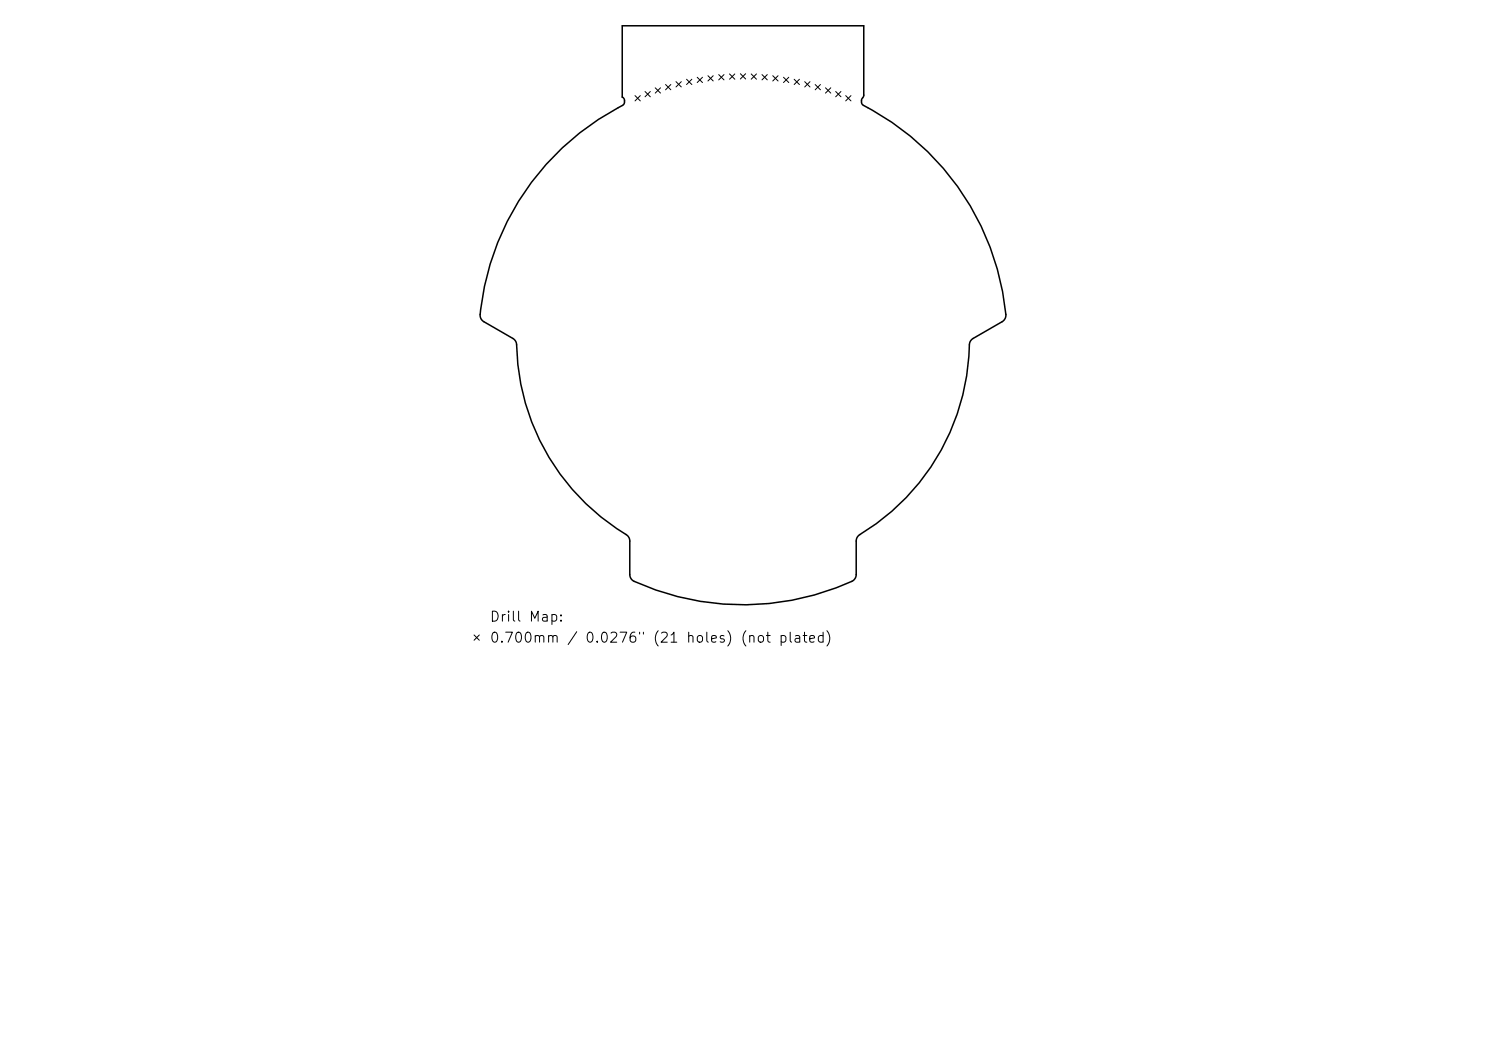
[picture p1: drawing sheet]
<svg xmlns="http://www.w3.org/2000/svg" width="297mm" height="210mm" viewBox="0 0 297 210" stroke-linecap="round" stroke-linejoin="round" font-family="sans-serif">
<defs><g id="words">
<g font-size="2">
<text x="97.7" y="124.7">Drill Map:</text>
<text x="97.7" y="128.9">0.700mm / 0.0276&quot; (21 holes) (not plated)</text>
</g>
</g></defs>
<path d="M124.4 5.2h48.2v13.8l-.4 1v.5l.2 .4a52.8 52.8 0 0 1 28.6 42.5l-.6 .8-6 3.5-.6 .7a45.9 45.9 0 0 1-22.3 38.8l-.4 .8v6.9l-.4 1a51.8 51.8 0 0 1-44.4 0l-.4-1v-6.9l-.4-.9a45.9 45.9 0 0 1-22.3-38.7l-.6-.7-6-3.5-.6-.9a52.8 52.8 0 0 1 28.7-42.5l.1-.8-.4-.6z" fill="none" stroke="#000" stroke-width=".3"/>
<g fill="none" stroke="#000" stroke-width=".2">
<path d="M126.9 19.1l1.1 1.1M128 19.1l-1.1 1.1M128.9 18.3l1.1 1M130 18.3l-1.1 1M131 17.5l1 1.1M132 17.5l-1 1.1M133 16.9l1.1 1M134.1 16.9l-1.1 1M135.1 16.3l1.1 1.1M136.2 16.3l-1.1 1.1M137.2 15.8l1.1 1.1M138.3 15.8l-1.1 1.1"/>
<path d="M139.3 15.4l1.1 1.1M140.4 15.4l-1.1 1.1M141.5 15.1l1 1.1M142.5 15.1l-1 1.1M143.6 14.9l1.1 1.1M144.7 14.9l-1.1 1.1M145.8 14.8l1.1 1M146.9 14.8l-1.1 1M148 14.7l1 1.1M149 14.7l-1 1.1M150.1 14.8l1.1 1M151.2 14.8l-1.1 1"/>
<path d="M152.3 14.9l1.1 1.1M153.4 14.9l-1.1 1.1M154.5 15.1l1 1.1M155.5 15.1l-1 1.1M156.6 15.4l1.1 1.1M157.7 15.4l-1.1 1.1M158.7 15.8l1.1 1.1M159.8 15.8l-1.1 1.1M160.8 16.3l1.1 1.1M161.9 16.3l-1.1 1.1M162.9 16.9l1.1 1M164 16.9l-1.1 1"/>
<path d="M165 17.5l1 1.1M166 17.5l-1 1.1M167 18.3l1.1 1M168.1 18.3l-1.1 1M169 19.1l1.1 1.1M170.1 19.1l-1.1 1.1M94.7 126.9l1.1 1M95.8 126.9l-1.1 1"/>
</g>
<use href="#words"/>
</svg>
